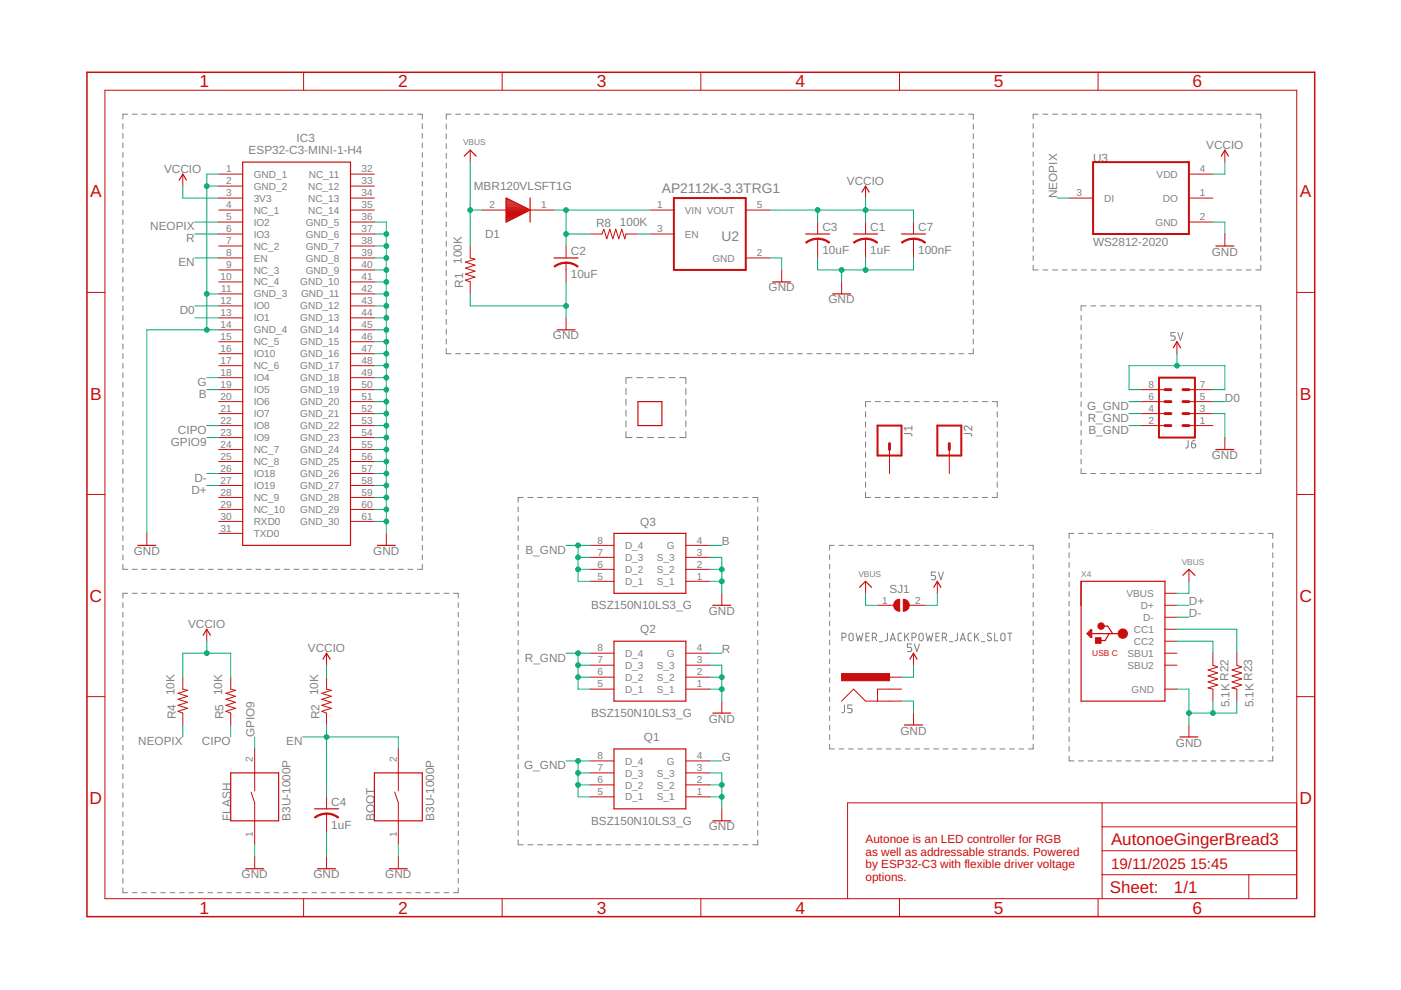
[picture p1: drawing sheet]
<svg xmlns="http://www.w3.org/2000/svg" width="297mm" height="210mm" viewBox="0 0 297 210" stroke-linecap="round" stroke-linejoin="round" font-family="sans-serif">
<defs><g id="words">
<g font-size="3.7" fill="#c90d0c">
<text x="42.3" y="18.5">1</text>
<text x="84.4" y="18.5">2</text>
<text x="126.5" y="18.5">3</text>
<text x="168.6" y="18.5">4</text>
<text x="210.7" y="18.5">5</text>
<text x="252.9" y="18.5">6</text>
<text x="19.1" y="41.9">A</text>
<text x="275.6" y="41.9">A</text>
<text x="19.1" y="84.7">B</text>
<text x="275.6" y="84.7">B</text>
<text x="19" y="127.6">C</text>
<text x="275.5" y="127.6">C</text>
<text x="19" y="170.4">D</text>
<text x="275.5" y="170.4">D</text>
<text x="42.3" y="193.7">1</text>
<text x="84.4" y="193.7">2</text>
<text x="126.5" y="193.7">3</text>
<text x="168.6" y="193.7">4</text>
<text x="210.7" y="193.7">5</text>
<text x="252.9" y="193.7">6</text>
</g>
<g font-size="3.6" fill="#c90d0c">
<text x="235.6" y="179.1">AutonoeGingerBread3</text>
<text x="235.3" y="189.4">Sheet:</text>
<text x="248.9" y="189.3">1/1</text>
</g>
<g font-size="3.2" fill="#c90d0c">
<text x="235.6" y="184.2">19/11/2025</text>
<text x="252.3" y="184.2">15:45</text>
</g>
<g font-size="2.9" fill="#808080">
<text x="140.3" y="40.9">AP2112K-3.3TRG1</text>
<text x="153" y="51.1">U2</text>
</g>
<g font-size="2.5" fill="#808080">
<text x="52.7" y="32.7">ESP32-C3-MINI-1-H4</text>
<text x="62.9" y="30.2">IC3</text>
<text x="231.7" y="34.4">U3</text>
<text x="255.7" y="31.6">VCCIO</text>
<text x="34.8" y="36.7">VCCIO</text>
<text x="100.5" y="40.3">MBR120VLSFT1G</text>
<text x="179.5" y="39.2">VCCIO</text>
<text x="224.1" y="42" transform="rotate(-90 224.1 42)">NEOPIX</text>
<text x="131.4" y="47.8">100K</text>
<text x="31.9" y="48.8">NEOPIX</text>
<text x="39.5" y="51.4">R</text>
<text x="102.9" y="50.5">D1</text>
<text x="126.4" y="48.1">R8</text>
<text x="174.4" y="53.8">10uF</text>
<text x="174.4" y="49">C3</text>
<text x="184.5" y="53.8">1uF</text>
<text x="184.5" y="49">C1</text>
<text x="194.7" y="53.8">100nF</text>
<text x="194.7" y="49">C7</text>
<text x="231.7" y="52.2">WS2812-2020</text>
<text x="37.8" y="56.5">EN</text>
<text x="97.9" y="56" transform="rotate(-90 97.9 56)">100K</text>
<text x="121" y="58.9">10uF</text>
<text x="121" y="54.1">C2</text>
<text x="256.9" y="54.2">GND</text>
<text x="98.2" y="61" transform="rotate(-90 98.2 61)">R1</text>
<text x="163" y="61.8">GND</text>
<text x="175.7" y="64.3">GND</text>
<text x="38.1" y="66.6">D0</text>
<text x="117.2" y="72">GND</text>
<text x="41.9" y="81.9">G</text>
<text x="42.2" y="84.4">B</text>
<text x="230.5" y="86.9">G_GND</text>
<text x="230.6" y="89.5">R_GND</text>
<text x="259.7" y="85.2">D0</text>
<text x="36.2" y="94.6">GPIO9</text>
<text x="37.7" y="92">CIPO</text>
<text x="230.8" y="92">B_GND</text>
<text x="256.9" y="97.3">GND</text>
<text x="40.6" y="104.7">D+</text>
<text x="41.2" y="102.2">D-</text>
<text x="135.7" y="111.4">Q3</text>
<text x="28.4" y="117.7">GND</text>
<text x="79.2" y="117.7">GND</text>
<text x="111.4" y="117.4">B_GND</text>
<text x="153" y="115.6">B</text>
<text x="188.6" y="125.8">SJ1</text>
<text x="125.3" y="129.2">BSZ150N10LS3_G</text>
<text x="150.3" y="130.4">GND</text>
<text x="252.1" y="130.9">D-</text>
<text x="252.1" y="128.3">D+</text>
<text x="39.9" y="133.2">VCCIO</text>
<text x="135.7" y="134.3">Q2</text>
<text x="65.3" y="138.2">VCCIO</text>
<text x="111.3" y="140.3">R_GND</text>
<text x="153" y="138.5">R</text>
<text x="37" y="147.4" transform="rotate(-90 37 147.4)">10K</text>
<text x="47.1" y="147.4" transform="rotate(-90 47.1 147.4)">10K</text>
<text x="67.4" y="147.4" transform="rotate(-90 67.4 147.4)">10K</text>
<text x="260.7" y="150" transform="rotate(-90 260.7 150)">5.1K R22</text>
<text x="265.8" y="150" transform="rotate(-90 265.8 150)">5.1K R23</text>
<text x="37.3" y="152.5" transform="rotate(-90 37.3 152.5)">R4</text>
<text x="47.4" y="152.5" transform="rotate(-90 47.4 152.5)">R5</text>
<text x="67.7" y="152.5" transform="rotate(-90 67.7 152.5)">R2</text>
<text x="125.3" y="152.1">BSZ150N10LS3_G</text>
<text x="150.3" y="153.2">GND</text>
<text x="190.9" y="155.8">GND</text>
<text x="29.3" y="158">NEOPIX</text>
<text x="42.8" y="158">CIPO</text>
<text x="54" y="156.3" transform="rotate(-90 54 156.3)">GPIO9</text>
<text x="60.7" y="158">EN</text>
<text x="136.5" y="157.2">Q1</text>
<text x="153" y="161.3">G</text>
<text x="249.3" y="158.3">GND</text>
<text x="111.1" y="163.1">G_GND</text>
<text x="70.2" y="170.9">C4</text>
<text x="48.9" y="174" transform="rotate(-90 48.9 174)">FLASH</text>
<text x="61.6" y="174" transform="rotate(-90 61.6 174)">B3U-1000P</text>
<text x="70.2" y="175.7">1uF</text>
<text x="79.4" y="174" transform="rotate(-90 79.4 174)">BOOT</text>
<text x="92.1" y="174" transform="rotate(-90 92.1 174)">B3U-1000P</text>
<text x="125.3" y="174.9">BSZ150N10LS3_G</text>
<text x="150.3" y="176.1">GND</text>
<text x="51.2" y="186.2">GND</text>
<text x="66.5" y="186.2">GND</text>
<text x="81.7" y="186.2">GND</text>
</g>
<g font-size="2.5" fill="#c90d0c">
<text x="183.5" y="178.7">Autonoe is an LED controller for RGB</text>
<text x="183.5" y="181.4">as well as addressable strands. Powered</text>
<text x="183.5" y="184.1">by ESP32-C3 with flexible driver voltage</text>
<text x="183.5" y="186.7">options.</text>
</g>
<g font-size="2.1" fill="#808080">
<text x="47.9" y="36.6">1</text>
<text x="47.9" y="39.1">2</text>
<text x="47.9" y="41.6">3</text>
<text x="53.8" y="37.7">GND_1</text>
<text x="53.8" y="40.2">GND_2</text>
<text x="65.3" y="40.2">NC_12</text>
<text x="65.5" y="37.7">NC_11</text>
<text x="76.6" y="36.6">32</text>
<text x="76.6" y="39.1">33</text>
<text x="76.6" y="41.6">34</text>
<text x="228.2" y="41.6">3</text>
<text x="245.2" y="37.7">VDD</text>
<text x="254.4" y="41.6">1</text>
<text x="254.4" y="36.6">4</text>
<text x="47.9" y="44.2">4</text>
<text x="47.9" y="46.7">5</text>
<text x="53.8" y="42.8">3V3</text>
<text x="53.8" y="45.3">NC_1</text>
<text x="53.8" y="47.8">IO2</text>
<text x="64.8" y="47.8">GND_5</text>
<text x="65.3" y="42.8">NC_13</text>
<text x="65.3" y="45.3">NC_14</text>
<text x="76.6" y="44.2">35</text>
<text x="76.6" y="46.7">36</text>
<text x="103.8" y="44.2">2</text>
<text x="114.7" y="44.2">1</text>
<text x="139.4" y="44.2">1</text>
<text x="145.2" y="45.3">VIN VOUT</text>
<text x="160.4" y="44.2">5</text>
<text x="234.1" y="42.8">DI</text>
<text x="245" y="47.8">GND</text>
<text x="246.5" y="42.8">DO</text>
<text x="254.4" y="46.7">2</text>
<text x="47.9" y="49.3">6</text>
<text x="47.9" y="51.8">7</text>
<text x="53.8" y="50.4">IO3</text>
<text x="53.8" y="52.9">NC_2</text>
<text x="64.8" y="50.4">GND_6</text>
<text x="64.8" y="52.9">GND_7</text>
<text x="76.6" y="49.3">37</text>
<text x="76.6" y="51.8">38</text>
<text x="139.4" y="49.3">3</text>
<text x="145.2" y="50.4">EN</text>
<text x="46.7" y="59.4">10</text>
<text x="47.9" y="54.3">8</text>
<text x="47.9" y="56.9">9</text>
<text x="53.8" y="55.4">EN</text>
<text x="53.8" y="58">NC_3</text>
<text x="64.8" y="55.5">GND_8</text>
<text x="64.8" y="58">GND_9</text>
<text x="76.6" y="54.3">39</text>
<text x="76.6" y="56.9">40</text>
<text x="76.6" y="59.4">41</text>
<text x="151" y="55.5">GND</text>
<text x="160.4" y="54.3">2</text>
<text x="46.7" y="64.5">12</text>
<text x="46.9" y="62">11</text>
<text x="53.8" y="60.5">NC_4</text>
<text x="53.8" y="63.1">GND_3</text>
<text x="53.8" y="65.6">IO0</text>
<text x="63.7" y="60.5">GND_10</text>
<text x="63.7" y="65.6">GND_12</text>
<text x="63.8" y="63.1">GND_11</text>
<text x="76.6" y="62">42</text>
<text x="76.6" y="64.5">43</text>
<text x="46.7" y="67">13</text>
<text x="46.7" y="69.6">14</text>
<text x="53.8" y="68.1">IO1</text>
<text x="53.8" y="70.7">GND_4</text>
<text x="63.7" y="68.1">GND_13</text>
<text x="63.7" y="70.7">GND_14</text>
<text x="76.6" y="67">44</text>
<text x="76.6" y="69.6">45</text>
<text x="46.7" y="72.1">15</text>
<text x="46.7" y="74.6">16</text>
<text x="46.7" y="77.2">17</text>
<text x="53.8" y="73.2">NC_5</text>
<text x="53.8" y="75.8">IO10</text>
<text x="63.7" y="73.2">GND_15</text>
<text x="63.7" y="75.8">GND_16</text>
<text x="76.6" y="72.1">46</text>
<text x="76.6" y="74.6">47</text>
<text x="76.6" y="77.2">48</text>
<text x="46.7" y="79.7">18</text>
<text x="46.7" y="82.3">19</text>
<text x="53.8" y="78.3">NC_6</text>
<text x="53.8" y="80.8">IO4</text>
<text x="53.8" y="83.4">IO5</text>
<text x="63.7" y="78.3">GND_17</text>
<text x="63.7" y="80.8">GND_18</text>
<text x="63.7" y="83.4">GND_19</text>
<text x="76.6" y="79.7">49</text>
<text x="76.6" y="82.3">50</text>
<text x="243.5" y="82.3">8</text>
<text x="254.4" y="82.3">7</text>
<text x="46.7" y="84.8">20</text>
<text x="46.7" y="87.3">21</text>
<text x="46.7" y="89.9">22</text>
<text x="53.8" y="85.9">IO6</text>
<text x="53.8" y="88.5">IO7</text>
<text x="63.7" y="85.9">GND_20</text>
<text x="63.7" y="88.5">GND_21</text>
<text x="76.6" y="84.8">51</text>
<text x="76.6" y="87.3">52</text>
<text x="76.6" y="89.9">53</text>
<text x="243.5" y="89.9">2</text>
<text x="243.5" y="87.3">4</text>
<text x="243.5" y="84.8">6</text>
<text x="254.4" y="89.9">1</text>
<text x="254.4" y="87.3">3</text>
<text x="254.4" y="84.8">5</text>
<text x="46.7" y="92.4">23</text>
<text x="46.7" y="95">24</text>
<text x="53.8" y="91">IO8</text>
<text x="53.8" y="93.5">IO9</text>
<text x="63.7" y="91">GND_22</text>
<text x="63.7" y="93.5">GND_23</text>
<text x="76.6" y="92.4">54</text>
<text x="76.6" y="95">55</text>
<text x="46.7" y="97.5">25</text>
<text x="46.7" y="100">26</text>
<text x="53.8" y="96.1">NC_7</text>
<text x="53.8" y="98.6">NC_8</text>
<text x="53.8" y="101.2">IO18</text>
<text x="63.7" y="96.1">GND_24</text>
<text x="63.7" y="98.6">GND_25</text>
<text x="63.7" y="101.2">GND_26</text>
<text x="76.6" y="97.5">56</text>
<text x="76.6" y="100">57</text>
<text x="46.7" y="102.6">27</text>
<text x="46.7" y="105.1">28</text>
<text x="46.7" y="107.7">29</text>
<text x="53.8" y="103.7">IO19</text>
<text x="53.8" y="106.2">NC_9</text>
<text x="63.7" y="103.7">GND_27</text>
<text x="63.7" y="106.2">GND_28</text>
<text x="76.6" y="102.6">58</text>
<text x="76.6" y="105.1">59</text>
<text x="76.6" y="107.7">60</text>
<text x="46.7" y="110.2">30</text>
<text x="46.7" y="112.7">31</text>
<text x="53.8" y="108.8">NC_10</text>
<text x="53.8" y="111.3">RXD0</text>
<text x="53.8" y="113.9">TXD0</text>
<text x="63.7" y="108.8">GND_29</text>
<text x="63.7" y="111.3">GND_30</text>
<text x="76.6" y="110.2">61</text>
<text x="126.7" y="117.8">7</text>
<text x="126.7" y="115.3">8</text>
<text x="132.5" y="118.9">D_3</text>
<text x="132.5" y="116.4">D_4</text>
<text x="139.3" y="118.9">S_3</text>
<text x="141.4" y="116.4">G</text>
<text x="147.8" y="117.8">3</text>
<text x="147.8" y="115.3">4</text>
<text x="126.7" y="122.9">5</text>
<text x="126.7" y="120.4">6</text>
<text x="132.5" y="124">D_1</text>
<text x="132.5" y="121.5">D_2</text>
<text x="139.3" y="124">S_1</text>
<text x="139.3" y="121.5">S_2</text>
<text x="147.8" y="122.9">1</text>
<text x="147.8" y="120.4">2</text>
<text x="187" y="128">1</text>
<text x="194" y="128">2</text>
<text x="238.8" y="126.6">VBUS</text>
<text x="241.9" y="129.1">D+</text>
<text x="242.4" y="131.6">D-</text>
<text x="240.4" y="134.2">CC1</text>
<text x="240.4" y="136.7">CC2</text>
<text x="126.7" y="143.2">6</text>
<text x="126.7" y="140.7">7</text>
<text x="126.7" y="138.1">8</text>
<text x="132.5" y="141.8">D_3</text>
<text x="132.5" y="139.2">D_4</text>
<text x="139.3" y="141.8">S_3</text>
<text x="141.4" y="139.2">G</text>
<text x="147.8" y="143.2">2</text>
<text x="147.8" y="140.7">3</text>
<text x="147.8" y="138.1">4</text>
<text x="239.1" y="139.2">SBU1</text>
<text x="239.1" y="141.8">SBU2</text>
<text x="126.7" y="145.7">5</text>
<text x="132.5" y="146.9">D_1</text>
<text x="132.5" y="144.3">D_2</text>
<text x="139.3" y="146.9">S_1</text>
<text x="139.3" y="144.3">S_2</text>
<text x="147.8" y="145.7">1</text>
<text x="239.9" y="146.9">GND</text>
<text x="53.6" y="161.5" transform="rotate(-90 53.6 161.5)">2</text>
<text x="84.1" y="161.5" transform="rotate(-90 84.1 161.5)">2</text>
<text x="126.7" y="161">8</text>
<text x="147.8" y="161">4</text>
<text x="126.7" y="166.1">6</text>
<text x="126.7" y="163.5">7</text>
<text x="132.5" y="167.2">D_2</text>
<text x="132.5" y="164.6">D_3</text>
<text x="132.5" y="162.1">D_4</text>
<text x="139.3" y="167.2">S_2</text>
<text x="139.3" y="164.6">S_3</text>
<text x="141.4" y="162.1">G</text>
<text x="147.8" y="166.1">2</text>
<text x="147.8" y="163.5">3</text>
<text x="126.7" y="168.6">5</text>
<text x="132.5" y="169.7">D_1</text>
<text x="139.3" y="169.7">S_1</text>
<text x="147.8" y="168.6">1</text>
<text x="53.6" y="177.6" transform="rotate(-90 53.6 177.6)">1</text>
<text x="84.1" y="177.6" transform="rotate(-90 84.1 177.6)">1</text>
</g>
<g font-size="1.8" fill="#808080">
<text x="98.2" y="30.8">VBUS</text>
<text x="250.6" y="119.7">VBUS</text>
<text x="182" y="122.2">VBUS</text>
<text x="229.2" y="122.2">X4</text>
</g>
<text font-size="1.8" fill="#c90d0c" x="231.6" y="139.1">USB C</text>
</g></defs>
<g fill="none" stroke="#808080" stroke-width=".21">
<path d="M26.1 26.2v1.1M26.1 28.3v1M26.1 30.3v1M26.1 32.3v1.1M26.1 34.4v1M26.1 36.4v1M26.1 38.4v1.1M27.1 24.2h-1v1.1M28.1 24.2h1M30.1 24.2h1M32.1 24.2h1M34.1 24.2h1"/>
<path d="M36.1 24.2h1M38.1 24.2h1.1M40.2 24.2h1M42.2 24.2h1M44.2 24.2h1M46.2 24.2h1M48.2 24.2h1M50.2 24.2h1M52.3 24.2h1M54.3 24.2h1M56.3 24.2h1M58.3 24.2h1"/>
<path d="M60.3 24.2h1M62.3 24.2h1.1M64.3 24.2h1.1M66.4 24.2h1M68.4 24.2h1M70.4 24.2h1M72.4 24.2h1M74.4 24.2h1M76.4 24.2h1M78.4 24.2h1.1M80.5 24.2h1M82.5 24.2h1"/>
<path d="M84.5 24.2h1M86.5 24.2h1M88.5 24.2h1v1.1M89.5 26.2v1.1M89.5 28.3v1M89.5 30.3v1M89.5 32.3v1.1M89.5 34.4v1M89.5 36.4v1M89.5 38.4v1.1M94.6 26.3v1.1M94.6 28.4v1"/>
<path d="M94.6 30.4v1.1M94.6 32.5v1.1M94.6 34.6v1M94.6 36.6v1.1M94.6 38.7v1.1M95.6 24.2h-1v1.1M96.6 24.2h1M98.7 24.2h1M100.7 24.2h1M102.7 24.2h1M104.7 24.2h1M106.7 24.2h1"/>
<path d="M108.7 24.2h1M110.7 24.2h1M112.7 24.2h1M114.7 24.2h1.1M116.8 24.2h1M118.8 24.2h1M120.8 24.2h1M122.8 24.2h1M124.8 24.2h1M126.8 24.2h1M128.8 24.2h1.1M130.9 24.2h1"/>
<path d="M132.9 24.2h1M134.9 24.2h1M136.9 24.2h1M138.9 24.2h1M140.9 24.2h1M142.9 24.2h1.1M144.9 24.2h1.1M147 24.2h1M149 24.2h1M151 24.2h1M153 24.2h1M155 24.2h1"/>
<path d="M157 24.2h1.1M159 24.2h1.1M161.1 24.2h1M163.1 24.2h1M165.1 24.2h1M167.1 24.2h1M169.1 24.2h1M171.1 24.2h1M173.1 24.2h1.1M175.2 24.2h1M177.2 24.2h1M179.2 24.2h1"/>
<path d="M181.2 24.2h1M183.2 24.2h1M185.2 24.2h1M187.2 24.2h1M189.3 24.2h1M191.3 24.2h1M193.3 24.2h1M195.3 24.2h1M197.3 24.2h1M199.3 24.2h1M201.3 24.2h1M203.3 24.2h1"/>
<path d="M205.4 24.2h1v1.1M206.4 26.3v1.1M206.4 28.4v1M206.4 30.4v1.1M206.4 32.5v1.1M206.4 34.6v1M206.4 36.6v1.1M206.4 38.7v1.1M219.1 26.2v1M219.1 28.2v1M219.1 30.2v1M219.1 32.2v1"/>
<path d="M219.1 34.2v1M219.1 36.2v1M219.1 38.2v1M220.1 24.2h-1v1M221.1 24.2h1.1M223.2 24.2h1M225.2 24.2h1.1M227.3 24.2h1M229.3 24.2h1.1M231.4 24.2h1M233.4 24.2h1.1M235.5 24.2h1"/>
<path d="M237.5 24.2h1.1M239.6 24.2h1M241.6 24.2h1.1M243.7 24.2h1M245.7 24.2h1.1M247.8 24.2h1M249.9 24.2h1M251.9 24.2h1M254 24.2h1M256 24.2h1M258 24.2h1.1M260.1 24.2h1.1"/>
<path d="M262.1 24.2h1.1M264.2 24.2h1.1M266.3 24.2h1v1M267.3 26.2v1M267.3 28.2v1M267.3 30.2v1M267.3 32.2v1M267.3 34.2v1M267.3 36.2v1M267.3 38.2v1M26.1 40.5v1M26.1 42.5v1"/>
<path d="M26.1 44.5v1.1M26.1 46.6v1M26.1 48.6v1M26.1 50.6v1M26.1 52.6v1.1M26.1 54.7v1M26.1 56.7v1M26.1 58.7v1.1M89.5 40.5v1M89.5 42.5v1M89.5 44.5v1.1M89.5 46.6v1"/>
<path d="M89.5 48.6v1M89.5 50.6v1M89.5 52.6v1.1M89.5 54.7v1M89.5 56.7v1M89.5 58.7v1.1M94.6 40.8v1.1M94.6 42.9v1M94.6 44.9v1.1M94.6 47v1.1M94.6 49.1v1M94.6 51.1v1.1"/>
<path d="M94.6 53.2v1.1M94.6 55.3v1.1M94.6 57.4v1M94.6 59.4v1.1M206.4 40.8v1.1M206.4 42.9v1M206.4 44.9v1.1M206.4 47v1.1M206.4 49.1v1M206.4 51.1v1.1M206.4 53.2v1.1M206.4 55.3v1.1"/>
<path d="M206.4 57.4v1M206.4 59.4v1.1M219.1 40.2v1M219.1 42.2v1M219.1 44.2v1M219.1 46.2v1M219.1 48.2v1M219.1 50.2v1M219.1 52.2v1M219.1 54.2v1M219.1 56.2v1h1M221.1 57.2h1.1"/>
<path d="M223.2 57.2h1M225.2 57.2h1.1M227.3 57.2h1M229.3 57.2h1.1M231.4 57.2h1M233.4 57.2h1.1M235.5 57.2h1M237.5 57.2h1.1M239.6 57.2h1M241.6 57.2h1.1M243.7 57.2h1M245.7 57.2h1.1"/>
<path d="M247.8 57.2h1M249.9 57.2h1M251.9 57.2h1M254 57.2h1M256 57.2h1M258 57.2h1.1M260.1 57.2h1.1M262.1 57.2h1.1M264.2 57.2h1.1M267.3 40.2v1M267.3 42.2v1M267.3 44.2v1"/>
<path d="M267.3 46.2v1M267.3 48.2v1M267.3 50.2v1M267.3 52.2v1M267.3 54.2v1M267.3 56.2v1h-1M26.1 60.8v1M26.1 62.8v1M26.1 64.8v1.1M26.1 66.9v1M26.1 68.9v1M26.1 70.9v1.1"/>
<path d="M26.1 73v1M26.1 75v1M26.1 77v1.1M26.1 79.1v1M89.5 60.8v1M89.5 62.8v1M89.5 64.8v1.1M89.5 66.9v1M89.5 68.9v1M89.5 70.9v1.1M89.5 73v1M89.5 75v1"/>
<path d="M89.5 77v1.1M89.5 79.1v1M94.6 61.5v1.1M94.6 63.6v1M94.6 65.6v1.1M94.6 67.7v1.1M94.6 69.8v1.1M94.6 71.9v1M94.6 73.9v1.1h1M96.6 75h1M98.7 75h1M100.7 75h1"/>
<path d="M102.7 75h1M104.7 75h1M106.7 75h1M108.7 75h1M110.7 75h1M112.7 75h1M114.7 75h1.1M116.8 75h1M118.8 75h1M120.8 75h1M122.8 75h1M124.8 75h1"/>
<path d="M126.8 75h1M128.8 75h1.1M130.9 75h1M132.9 75h1M134.9 75h1M136.9 75h1M138.9 75h1M140.9 75h1M142.9 75h1.1M144.9 75h1.1M147 75h1M149 75h1"/>
<path d="M151 75h1M153 75h1M155 75h1M157 75h1.1M159 75h1.1M161.1 75h1M163.1 75h1M165.1 75h1M167.1 75h1M169.1 75h1M171.1 75h1M173.1 75h1.1"/>
<path d="M175.2 75h1M177.2 75h1M179.2 75h1M181.2 75h1M183.2 75h1M185.2 75h1M187.2 75h1M189.3 75h1M191.3 75h1M193.3 75h1M195.3 75h1M197.3 75h1"/>
<path d="M199.3 75h1M201.3 75h1M203.3 75h1M206.4 61.5v1.1M206.4 63.6v1M206.4 65.6v1.1M206.4 67.7v1.1M206.4 69.8v1.1M206.4 71.9v1M206.4 73.9v1.1h-1M229.2 66.9v1M229.2 68.9v1"/>
<path d="M229.2 70.9v1.1M229.2 73v1M229.2 75v1M229.2 77v1.1M229.2 79.1v1M230.3 64.9h-1.1v1M231.3 64.9h1M233.3 64.9h1.1M235.4 64.9h1.1M237.4 64.9h1.1M239.5 64.9h1.1M241.6 64.9h1"/>
<path d="M243.6 64.9h1.1M245.7 64.9h1M247.7 64.9h1.1M249.2 70.5h-.9v.7h.5a.46 .46 0 0 1 .4 .5 .46 .46 0 0 1-.4 .4h-.5M249.7 70.5l.6 1.6 .5-1.6M249.8 64.9h1M251.9 64.9h1M253.9 64.9h1.1M256 64.9h1M258 64.9h1.1M260.1 64.9h1M262.1 64.9h1.1"/>
<path d="M264.2 64.9h1.1M266.3 64.9h1v1M267.3 66.9v1M267.3 68.9v1M267.3 70.9v1.1M267.3 73v1M267.3 75v1M267.3 77v1.1M267.3 79.1v1M26.1 81.1v1M26.1 83.1v1.1M26.1 85.2v1"/>
<path d="M26.1 87.2v1M26.1 89.2v1M26.1 91.2v1.1M26.1 93.3v1M26.1 95.3v1M26.1 97.3v1.1M26.1 99.4v1M89.5 81.1v1M89.5 83.1v1.1M89.5 85.2v1M89.5 87.2v1M89.5 89.2v1"/>
<path d="M89.5 91.2v1.1M89.5 93.3v1M89.5 95.3v1M89.5 97.3v1.1M89.5 99.4v1M132.7 82.4v1.3M132.7 84.6v1.3M132.7 86.9v1.3M132.7 89.2v1.3M132.7 91.5v1.3h1.3M134 80.1h-1.3v1.3M135 80.1h1.3"/>
<path d="M135 92.8h1.3M137.3 80.1h1.3M137.3 92.8h1.3M139.6 80.1h1.2M139.6 92.8h1.2M141.8 80.1h1.3M141.8 92.8h1.3M144.1 80.1h1.3v1.3M145.4 82.4v1.3M145.4 84.6v1.3M145.4 86.9v1.3M145.4 89.2v1.3"/>
<path d="M145.4 91.5v1.3h-1.3M183.5 87.3v1.1M183.5 89.4v1.2M183.5 91.5v1.2M183.5 93.7v1.1M183.5 95.8v1.1M183.5 98v1.1M184.6 85.2h-1.1v1.1M185.6 85.2h1M187.6 85.2h1.1M189.7 85.2h1.1M191.7 91.9h1.4l.2 .2v.4"/>
<path d="M191.8 85.2h1M193.3 90.3v.9M193.3 90.8h-1.6l.4 .4M193.8 85.2h1.1M195.9 85.2h1.1M198 85.2h1.1M200 85.2h1.1M202.1 85.2h1.1M204.2 85.2h1M204.4 91.9h1.4l.2 .2v.4M206 90.3v.9l-.9-.8a.45 .45 0 0 0-.7 .2 .45 .45 0 0 0 .4 .6M206.2 85.2h1.1"/>
<path d="M208.3 85.2h1.1M210.4 85.2h1v1.1M211.4 87.3v1.1M211.4 89.4v1.2M211.4 91.5v1.2M211.4 93.7v1.1M211.4 95.8v1.1M211.4 98v1.1M229.2 81.1v1M229.2 83.1v1.1M229.2 85.2v1M229.2 87.2v1"/>
<path d="M229.2 89.2v1M229.2 91.2v1.1M229.2 93.3v1M229.2 95.3v1M229.2 97.3v1.1M229.2 99.4v1h1.1M251.9 93.4v1.4l-.5 .2M252.6 94.1h.6a.45 .45 0 0 1 .3 .5 .45 .45 0 0 1-.5 .4 .45 .45 0 0 1-.4-.5zM253.3 93.4l-.5 .3-.2 .4M267.3 81.1v1M267.3 83.1v1.1M267.3 85.2v1"/>
<path d="M267.3 87.2v1M267.3 89.2v1M267.3 91.2v1.1M267.3 93.3v1M267.3 95.3v1M267.3 97.3v1.1M267.3 99.4v1h-1M26.1 101.4v1M26.1 103.4v1.1M26.1 105.5v1M26.1 107.5v1M26.1 109.5v1.1"/>
<path d="M26.1 111.5v1.1M26.1 113.6v1M26.1 115.6v1M26.1 117.6v1.1M26.1 119.7v1h1M89.5 101.4v1M89.5 103.4v1.1M89.5 105.5v1M89.5 107.5v1M89.5 109.5v1.1M89.5 111.5v1.1M89.5 113.6v1"/>
<path d="M89.5 115.6v1M89.5 117.6v1.1M89.5 119.7v1h-1M109.9 107.5v1M109.9 109.5v1M109.9 111.5v1M109.9 113.5v1.1M109.9 115.6v1M109.9 117.6v1M109.9 119.6v1M110.9 105.5h-1v1M111.9 105.5h1.1"/>
<path d="M114 105.5h1.1M116.1 105.5h1M118.2 105.5h1M120.2 105.5h1.1M122.3 105.5h1.1M124.4 105.5h1M126.4 105.5h1.1M128.5 105.5h1.1M130.6 105.5h1.1M132.7 105.5h1M134.7 105.5h1.1M136.8 105.5h1.1"/>
<path d="M138.9 105.5h1M140.9 105.5h1.1M143 105.5h1.1M145.1 105.5h1.1M147.2 105.5h1M149.2 105.5h1.1M151.3 105.5h1.1M153.4 105.5h1M155.4 105.5h1.1M157.5 105.5h1.1M159.6 105.5h1.1v1M160.7 107.5v1"/>
<path d="M160.7 109.5v1M160.7 111.5v1M160.7 113.5v1.1M160.7 115.6v1M160.7 117.6v1M160.7 119.6v1M175.9 117.6v1M175.9 119.7v.9M176.9 115.6h-1v1M177.9 115.6h1M179.9 115.6h1M181.9 115.6h1"/>
<path d="M183.5 100.1v1.1M183.5 102.2v1.1M183.5 104.4v1.1h1.1M183.9 115.6h1M185.6 105.5h1M185.9 115.6h1M187.6 105.5h1.1M187.9 115.6h1M189.7 105.5h1.1M189.9 115.6h1M191.8 105.5h1M192 115.6h1"/>
<path d="M193.8 105.5h1.1M194 115.6h1M195.9 105.5h1.1M196 115.6h1M198 105.5h1.1M198 115.6h1M200 115.6h1M200 105.5h1.1M202 115.6h1M202.1 105.5h1.1M204 115.6h1M204.2 105.5h1"/>
<path d="M206 115.6h1M206.2 105.5h1.1M208 115.6h1M208.3 105.5h1.1M210 115.6h1M211.4 100.1v1.1M211.4 102.2v1.1M211.4 104.4v1.1h-1M212 115.6h1M214 115.6h1.1M216 115.6h1M218.1 115.6h1v1"/>
<path d="M219.1 117.6v1M219.1 119.7v.9M226.7 115.1v1.1M226.7 117.2v1.1M226.7 119.3v1M227.7 113.1h-1v1.1M228.7 113.1h1M230.7 113.1h1M231.3 100.4h1M232.7 113.1h1M233.3 100.4h1.1M234.7 113.1h1"/>
<path d="M235.4 100.4h1.1M236.7 113.1h1M237.4 100.4h1.1M238.7 113.1h1M239.5 100.4h1.1M240.7 113.1h1M241.6 100.4h1M242.7 113.1h1.1M243.6 100.4h1.1M244.8 113.1h1M245.7 100.4h1M246.8 113.1h1"/>
<path d="M247.7 100.4h1.1M248.8 113.1h1M249.8 100.4h1M250.8 113.1h1M251.9 100.4h1M252.8 113.1h1M253.9 100.4h1.1M254.8 113.1h1M256 100.4h1M256.8 113.1h1M258 100.4h1.1M258.8 113.1h1"/>
<path d="M260.1 100.4h1M260.8 113.1h1M262.1 100.4h1.1M262.8 113.1h1M264.2 100.4h1.1M264.8 113.1h1M266.8 113.1h1M268.8 113.1h1.1v1.1M269.9 115.1v1.1M269.9 117.2v1.1M269.9 119.3v1M26.1 127.8v1"/>
<path d="M26.1 129.8v1M26.1 131.8v1M26.1 133.9v1M26.1 135.9v1M26.1 137.9v1M26.1 139.9v1M27.1 125.8h-1v1M28.1 125.8h1M28.1 120.7h1M30.1 125.8h1M30.1 120.7h1M32.1 125.8h1"/>
<path d="M32.1 120.7h1M34.1 125.8h1M34.1 120.7h1M36.1 125.8h1M36.1 120.7h1M38.1 125.8h1M38.1 120.7h1.1M40.1 125.8h1M40.2 120.7h1M42.1 125.8h1M42.2 120.7h1M44.1 125.8h1"/>
<path d="M44.2 120.7h1M46.1 125.8h1M46.2 120.7h1M48.1 125.8h1M48.2 120.7h1M50.1 125.8h1M50.2 120.7h1M52.1 125.8h1M52.3 120.7h1M54.1 125.8h1M54.3 120.7h1M56.1 125.8h1"/>
<path d="M56.3 120.7h1M58.1 125.8h1M58.3 120.7h1M60.1 125.8h1M60.3 120.7h1M62.1 125.8h1M62.3 120.7h1.1M64.1 125.8h1M64.3 120.7h1.1M66.1 125.8h1M66.4 120.7h1M68.1 125.8h1"/>
<path d="M68.4 120.7h1M70.1 125.8h1M70.4 120.7h1M72.1 125.8h1M72.4 120.7h1M74.1 125.8h1M74.4 120.7h1M76.1 125.8h1M76.4 120.7h1M78.1 125.8h1M78.4 120.7h1.1M80.1 125.8h1"/>
<path d="M80.5 120.7h1M82.1 125.8h1M82.5 120.7h1M84.1 125.8h1.1M84.5 120.7h1M86.1 125.8h1M86.5 120.7h1M88.1 125.8h1.1M90.1 125.8h1M92.2 125.8h1M94.1 125.8h1.1M96.2 125.8h1v1"/>
<path d="M97.2 127.8v1M97.2 129.8v1M97.2 131.8v1M97.2 133.9v1M97.2 135.9v1M97.2 137.9v1M97.2 139.9v1M109.9 121.6v1M109.9 123.6v1.1M109.9 125.6v1.1M109.9 127.7v1M109.9 129.7v1"/>
<path d="M109.9 131.7v1M109.9 133.7v1M109.9 135.7v1.1M109.9 137.8v1M109.9 139.8v1M160.7 121.6v1M160.7 123.6v1.1M160.7 125.6v1.1M160.7 127.7v1M160.7 129.7v1M160.7 131.7v1M160.7 133.7v1"/>
<path d="M160.7 135.7v1.1M160.7 137.8v1M160.7 139.8v1M175.9 121.7v1M175.9 123.7v1M175.9 125.7v1M175.9 127.7v1M175.9 129.7v1M175.9 131.7v1M175.9 133.7v1M175.9 135.7v1M175.9 137.7v1"/>
<path d="M175.9 139.7v1M178.5 135.1h.5a.46 .46 0 0 0 .4-.4 .46 .46 0 0 0-.4-.5h-.5v1.7M180.1 134.4l.3-.2 .5 .3v.9a.44 .44 0 0 1-.5 .5 .44 .44 0 0 1-.4-.5zM181.5 134.2l.4 1.7 .3-1.1 .4 1.1 .3-1.7M183.6 135h.5M184.3 134.2h-.7v1.7h.7M185 135.1h.4a.46 .46 0 0 0 .5-.4 .46 .46 0 0 0-.5-.5h-.4v1.7M185.5 135.1l.4 .8M186.4 136.1h.8M188.2 134.2l-.1 1.5-.5 .2M188.8 135.9l.5-1.7 .5 1.7M188.9 135.5h.8"/>
<path d="M191.1 134.2l-.5 .1-.2 .3v1.1l.2 .1 .5 .1M191.8 134.2v1.7M192.2 134.9l.5 1M192.7 134.2l-.9 1M193.3 136.5h-.9v.7h.5a.46 .46 0 0 1 .4 .5 .46 .46 0 0 1-.4 .5h-.5M193.4 135.1h.4a.46 .46 0 0 0 .4-.4 .46 .46 0 0 0-.4-.5h-.4v1.7M193.9 136.5l.5 1.7 .5-1.7M195 134.4l.3-.2 .4 .3v.9a.46 .46 0 0 1-.4 .5 .46 .46 0 0 1-.5-.5zM196.3 134.2l.4 1.7 .4-1.1 .3 1.1 .4-1.7M198.4 121.3h-.9v.7h.5a.45 .45 0 0 1 .4 .5 .45 .45 0 0 1-.4 .4h-.5M198.4 135h.6M198.9 121.3l.6 1.6 .5-1.6"/>
<path d="M199.2 134.2h-.8v1.7h.8M199.8 135.1h.5a.46 .46 0 0 0 .4-.4 .46 .46 0 0 0-.4-.5h-.5v1.7M200.3 135.1l.4 .8M201.3 136.1h.7M203 134.2v1.5l-.5 .2M203.6 135.9l.6-1.7 .5 1.7M203.8 135.5h.8M206 134.2l-.6 .1-.1 .3v1.1l.2 .1 .5 .1M206.6 134.2v1.7M207 134.9l.5 1M207.5 134.2l-.9 1M208.1 136.1h.7"/>
<path d="M210.1 134.4l-.4-.2-.3 .4v.2l.6 .4a.4 .4 0 0 1 .1 .6 .4 .4 0 0 1-.6 0l-.2-.2M210.9 134.2v1.7h.7M212.3 134.4l.3-.2 .5 .3v.9a.44 .44 0 0 1-.5 .5 .44 .44 0 0 1-.4-.5zM213.7 134.2h.8M214.1 134.2v1.7M219.1 121.7v1M219.1 123.7v1M219.1 125.7v1M219.1 127.7v1M219.1 129.7v1M219.1 131.7v1M219.1 133.7v1"/>
<path d="M219.1 135.7v1M219.1 137.7v1M219.1 139.7v1M226.7 121.3v1M226.7 123.4v1M226.7 125.4v1M226.7 127.5v1M226.7 129.5v1.1M226.7 131.6v1M226.7 133.6v1.1M226.7 135.7v1M226.7 137.7v1.1"/>
<path d="M226.7 139.8v1M269.9 121.3v1M269.9 123.4v1M269.9 125.4v1M269.9 127.5v1M269.9 129.5v1.1M269.9 131.6v1M269.9 133.6v1.1M269.9 135.7v1M269.9 137.7v1.1M269.9 139.8v1M26.1 141.9v1"/>
<path d="M26.1 143.9v1M26.1 145.9v1.1M26.1 148v1M26.1 150v1M26.1 152v1M26.1 154v1M26.1 156v1M26.1 158v1M97.2 141.9v1M97.2 143.9v1M97.2 145.9v1.1M97.2 148v1"/>
<path d="M97.2 150v1M97.2 152v1M97.2 154v1M97.2 156v1M97.2 158v1M109.9 141.8v1M109.9 143.8v1M109.9 145.8v1M109.9 147.8v1.1M109.9 149.9v1M109.9 151.9v1M109.9 153.9v1"/>
<path d="M109.9 155.9v1M109.9 157.9v1M109.9 159.9v1.1M160.7 141.8v1M160.7 143.8v1M160.7 145.8v1M160.7 147.8v1.1M160.7 149.9v1M160.7 151.9v1M160.7 153.9v1M160.7 155.9v1M160.7 157.9v1"/>
<path d="M160.7 159.9v1.1M175.9 141.7v1M175.9 143.7v1M175.9 145.8v.9M175.9 147.8v1M175.9 149.8v1M175.9 151.8v1M175.9 153.8v1M175.9 155.8v1M175.9 157.8v1h1M177.9 158.8h1M179 149.5v1.4l-.2 .2h-.3"/>
<path d="M179.9 158.8h1M180.7 149.5h-1v.7h.6a.46 .46 0 0 1 .4 .5 .46 .46 0 0 1-.4 .4h-.6M181.9 158.8h1M183.9 158.8h1M185.9 158.8h1M187.9 158.8h1M189.9 158.8h1M192 158.8h1M194 158.8h1M196 158.8h1M198 158.8h1M200 158.8h1"/>
<path d="M202 158.8h1M204 158.8h1M206 158.8h1M208 158.8h1M210 158.8h1M212 158.8h1M214 158.8h1.1M216 158.8h1M219.1 141.7v1M219.1 143.7v1M219.1 145.8v.9M219.1 147.8v1"/>
<path d="M219.1 149.8v1M219.1 151.8v1M219.1 153.8v1M219.1 155.8v1M219.1 157.8v1h-1M226.7 141.8v1.1M226.7 143.9v1M226.7 145.9v1.1M226.7 148v1M226.7 150v1.1M226.7 152.1v1M226.7 154.1v1.1"/>
<path d="M226.7 156.2v1M226.7 158.2v1.1M269.9 141.8v1.1M269.9 143.9v1M269.9 145.9v1.1M269.9 148v1M269.9 150v1.1M269.9 152.1v1M269.9 154.1v1.1M269.9 156.2v1M269.9 158.2v1.1M26.1 160v1.1"/>
<path d="M26.1 162.1v1M26.1 164.1v1M26.1 166.1v1M26.1 168.1v1M26.1 170.1v1M26.1 172.1v1M26.1 174.2v1M26.1 176.2v1M26.1 178.2v1M97.2 160v1.1M97.2 162.1v1M97.2 164.1v1"/>
<path d="M97.2 166.1v1M97.2 168.1v1M97.2 170.1v1M97.2 172.1v1M97.2 174.2v1M97.2 176.2v1M97.2 178.2v1M109.9 162v1M109.9 164v1M109.9 166v1M109.9 168v1M109.9 170v1"/>
<path d="M109.9 172v1.1M109.9 174.1v1M109.9 176.1v1M109.9 178.1v1h1M111.9 179.1h1.1M114 179.1h1.1M116.1 179.1h1M118.2 179.1h1M120.2 179.1h1.1M122.3 179.1h1.1M124.4 179.1h1M126.4 179.1h1.1"/>
<path d="M128.5 179.1h1.1M130.6 179.1h1.1M132.7 179.1h1M134.7 179.1h1.1M136.8 179.1h1.1M138.9 179.1h1M140.9 179.1h1.1M143 179.1h1.1M145.1 179.1h1.1M147.2 179.1h1M149.2 179.1h1.1M151.3 179.1h1.1"/>
<path d="M153.4 179.1h1M155.4 179.1h1.1M157.5 179.1h1.1M160.7 162v1M160.7 164v1M160.7 166v1M160.7 168v1M160.7 170v1M160.7 172v1.1M160.7 174.1v1M160.7 176.1v1M160.7 178.1v1h-1.1"/>
<path d="M226.7 160.3v1h1M228.7 161.3h1M230.7 161.3h1M232.7 161.3h1M234.7 161.3h1M236.7 161.3h1M238.7 161.3h1M240.7 161.3h1M242.7 161.3h1.1M244.8 161.3h1M246.8 161.3h1M248.8 161.3h1"/>
<path d="M250.8 161.3h1M252.8 161.3h1M254.8 161.3h1M256.8 161.3h1M258.8 161.3h1M260.8 161.3h1M262.8 161.3h1M264.8 161.3h1M266.8 161.3h1M269.9 160.3v1h-1.1M26.1 180.2v1M26.1 182.2v1"/>
<path d="M26.1 184.2v1.1M26.1 186.2v1.1M26.1 188.3v1h1M28.1 189.3h1M30.1 189.3h1M32.1 189.3h1M34.1 189.3h1M36.1 189.3h1M38.1 189.3h1M40.1 189.3h1M42.1 189.3h1M44.1 189.3h1"/>
<path d="M46.1 189.3h1M48.1 189.3h1M50.1 189.3h1M52.1 189.3h1M54.1 189.3h1M56.1 189.3h1M58.1 189.3h1M60.1 189.3h1M62.1 189.3h1M64.1 189.3h1M66.1 189.3h1M68.1 189.3h1"/>
<path d="M70.1 189.3h1M72.1 189.3h1M74.1 189.3h1M76.1 189.3h1M78.1 189.3h1M80.1 189.3h1M82.1 189.3h1M84.1 189.3h1.1M86.1 189.3h1M88.1 189.3h1.1M90.1 189.3h1M92.2 189.3h1"/>
<path d="M94.1 189.3h1.1M97.2 180.2v1M97.2 182.2v1M97.2 184.2v1.1M97.2 186.2v1.1M97.2 188.3v1h-1"/>
</g>
<g fill="none" stroke="#c90d0c" stroke-width=".25">
<path d="M38 38.2l.8-1.3 .7 1.3M51.5 34.4h22.8v81.2h-22.8zM98.4 33.1l1.3-1.3 1.3 1.3M258.9 33.1l.8-1.3 .8 1.3M107.3 42l5.1 2.5-5.1 2.6zM107.3 47h.1M107.3 46.8h.5M107.3 46.6h1M107.3 46.4h1.4M107.3 46.1h1.9M107.3 45.9h2.3M107.3 45.7h2.7"/>
<path d="M107.3 45.5h3.2M107.3 45.3h3.6M107.3 45h4.1M107.3 44.8h4.5M107.3 44.6h5M107.3 44.4h4.8M107.3 44.2h4.4M107.3 43.9h3.9M107.3 43.7h3.5M107.3 43.5h3M107.3 43.3h2.6M107.3 43.1h2.1"/>
<path d="M107.3 42.8h1.7M107.3 42.6h1.2M107.3 42.4h.8M107.3 42.2h.4M112.4 42v5.1M117.5 54.7h5.1M163.8 59.8h3.8M170.8 49.6h5.1M181 49.6h5.1M182.8 40.7l.7-1.2 .8 1.2M191.1 49.6h5.1M257.8 52.2h3.8"/>
<path d="M118.1 69.9h3.8M176.5 62.3h3.8M248.8 73.7l.7-1.2 .8 1.2M135.3 85.2h5v5h-5zM257.8 95.3h3.8M29.2 115.6h3.8M80 115.6h3.8M130.2 113.1h15.2v12.7h-15.2zM43.1 134.7l.7-1.3 .8 1.3M68.5 139.8l.7-1.3 .8 1.3M130.2 136h15.2v12.7h-15.2zM151.1 128.3h3.8"/>
<path d="M182.2 124.5l1.3-1.2 1.3 1.2M192.9 139.8l.8-1.3 .7 1.3M198 124.5l.7-1.2 .8 1.2M229.2 123.3v5M229.2 123.3h17.8v25.4h-17.8zM230.7 134.3l.4-.4v.8l-.2-.4M231.3 133.5h.2v1.6h-.2l-.8-.8zM231.3 133.5v1.4M231.5 134.3h6.6M233.8 132.8h1.1l1 1.5M235.2 134.3l-.9 1.5h-1.2M250.8 122l1.3-1.3 1.2 1.3"/>
<path d="M130.2 158.8h15.2v12.7h-15.2zM151.1 151.2h3.8M191.8 153.7h3.8M250.2 156.3h3.8M48.9 163.9h10.2v10.1h-10.2zM66.7 171.5h5.1M79.4 163.9h10.1v10.1h-10.1zM151.1 174h3.8M52.1 184.2h3.8M67.3 184.2h3.8M82.5 184.2h3.9"/>
</g>
<g fill="none" stroke="#c90d0c" stroke-width=".21">
<path d="M22.2 19.1h252.7v171.4h-252.7zM64.4 15.3v3.8M106.5 15.3v3.8M148.6 15.3v3.8M190.7 15.3v3.8M232.8 15.3v3.8M38.8 36.9v2.6M46.4 36.9h5.1M46.4 39.5h5.1M74.3 36.9h5.1M74.3 39.5h5.1M99.7 31.8v2.6"/>
<path d="M183.5 39.5v2.5M252.1 36.9h5.1M259.7 31.8v2.6M46.4 54.7h5.1M46.4 44.5h5.1M46.4 49.6h5.1M46.4 42h5.1M46.4 47.1h5.1M46.4 52.2h5.1M46.4 57.2h5.1M46.4 59.8h5.1M74.3 54.7h5.1"/>
<path d="M74.3 44.5h5.1M74.3 49.6h5.1M74.3 42h5.1M74.3 47.1h5.1M74.3 52.2h5.1M74.3 57.2h5.1M74.3 59.8h5.1M99.7 52.2v2.5l1 .2-2 .7 2 .6-2 .7 2 .6-2 .6 2 .7-2 .6 1 .4v2.5M102.2 44.5h5.1M112.4 44.5h5.1M120 52.2v2.5M120 55.7v4.1"/>
<path d="M125.1 49.6h2.5l.4-1 .7 2 .6-2 .6 2 .7-2 .6 2 .6-2 .7 2 .2-1h2.6M137.8 44.5h5.1M137.8 49.6h5.1M158.1 54.7h5.1M158.1 44.5h5.1M165.7 57.2v2.6M173.4 47.1v2.5M173.4 50.6v4.1M178.4 59.8v2.5M183.5 47.1v2.5M183.5 50.6v4.1M193.7 47.1v2.5"/>
<path d="M193.7 50.6v4.1M226.7 42h5.1M252.1 42h5.1M252.1 47.1h5.1M259.7 49.6v2.6M18.4 62h3.8M46.4 62.3h5.1M46.4 64.9h5.1M46.4 67.4h5.1M46.4 69.9h5.1M46.4 72.5h5.1M46.4 75h5.1"/>
<path d="M46.4 77.5h5.1M74.3 62.3h5.1M74.3 64.9h5.1M74.3 67.4h5.1M74.3 69.9h5.1M74.3 72.5h5.1M74.3 75h5.1M74.3 77.5h5.1M120 67.4v2.5M249.5 72.5v2.5M274.9 62h3.8M46.4 80.1h5.1"/>
<path d="M46.4 82.6h5.1M46.4 85.2h5.1M46.4 87.7h5.1M46.4 90.2h5.1M46.4 92.8h5.1M46.4 95.3h5.1M46.4 97.9h5.1M74.3 80.1h5.1M74.3 82.6h5.1M74.3 85.2h5.1M74.3 87.7h5.1M74.3 90.2h5.1"/>
<path d="M74.3 92.8h5.1M74.3 95.3h5.1M74.3 97.9h5.1M188.6 95.3v5.1M201.3 95.3v5.1M241.9 82.6h5.1M241.9 85.2h5.1M241.9 87.7h5.1M241.9 90.2h5.1M252.1 82.6h5.1M252.1 85.2h5.1M252.1 87.7h5.1"/>
<path d="M252.1 90.2h5.1M259.7 92.8v2.5M18.4 104.8h3.8M31.1 113.1v2.5M46.4 100.4h5.1M46.4 102.9h5.1M46.4 105.5h5.1M46.4 108h5.1M46.4 110.6h5.1M46.4 113.1h5.1M74.3 100.4h5.1M74.3 102.9h5.1"/>
<path d="M74.3 105.5h5.1M74.3 108h5.1M74.3 110.6h5.1M81.9 113.1v2.5M125.1 118.2h5.1M125.1 115.6h5.1M145.4 118.2h5.1M145.4 115.6h5.1M274.9 104.8h3.8M43.8 133.4v2.6M69.2 138.5v2.5M125.1 138.5h5.1"/>
<path d="M125.1 123.3h5.1M125.1 120.7h5.1M145.4 138.5h5.1M145.4 123.3h5.1M145.4 120.7h5.1M153 125.8v2.5M183.5 123.3v2.5M186.1 128.3h3.4M192.8 128.3h3.4M193.7 138.5v2.5M198.7 123.3v2.5M247 133.4h2.5"/>
<path d="M247 136h2.5M247 128.3h2.5M247 130.9h2.5M247 138.5h2.5M247 125.8h2.5M252.1 120.7v2.6M257.2 138.5v2.5l1 .4-2.1 .6 2.1 .7-2.1 .6 2.1 .7-2.1 .6 2.1 .6-2.1 .7 1.1 .2v2.6M262.2 138.5v2.5l1 .4-2 .6 2 .7-2 .6 2 .7-2 .6 2 .6-2 .7 1 .2v2.6M18.4 147.7h3.8M38.8 143.6v2.5l1 .3-2.1 .6 2.1 .6-2.1 .7 2.1 .6-2.1 .6 2.1 .7-2.1 .6 1.1 .4v2.5M48.9 143.6v2.5l1 .3-2 .6 2 .6-2 .7 2 .6-2 .6 2 .7-2 .6 1 .4v2.5M54 158.8v8.9"/>
<path d="M69.2 143.6v2.5l1.1 .3-2.1 .6 2.1 .6-2.1 .7 2.1 .6-2.1 .6 2.1 .7-2.1 .6 1 .4v2.5M84.5 158.8v8.9M125.1 146.1h5.1M125.1 141h5.1M125.1 143.6h5.1M145.4 146.1h5.1M145.4 141h5.1M145.4 143.6h5.1M153 148.7v2.5M178.4 148.7l2.6-2.6 2.5 2.6h7.6M188.6 143.6h2.5M191.1 146.1h-5v2.6"/>
<path d="M193.7 151.2v2.5M247 146.1h2.5M247 141h2.5M252.1 153.7v2.6M274.9 147.7h3.8M53.2 167.9l.8 2.3v8.9M69.2 169v2.5M69.2 172.5v4.1M83.7 167.9l.8 2.3v8.9M125.1 169h5.1M125.1 166.4h5.1M125.1 163.9h5.1"/>
<path d="M125.1 161.3h5.1M145.4 169h5.1M145.4 166.4h5.1M145.4 163.9h5.1M145.4 161.3h5.1M153 171.5v2.5M233.7 170.2v20.3M233.7 175.3h41.2M274.9 170.2h-95.2v20.3M54 181.7v2.5M64.4 190.5v3.9M69.2 181.7v2.5"/>
<path d="M84.5 181.7v2.5M106.5 190.5v3.9M148.6 190.5v3.9M190.7 190.5v3.9M232.8 190.5v3.9M233.7 185.5h41.2M233.7 180.4h41.2M264.8 185.5v5"/>
</g>
<g fill="#c90d0c" stroke="#c90d0c" stroke-width=".21">
<path d="M183.5 50.5l1.4 .2 1.2 .7-.2 .2-1.4-.7-1-.2z" fill-rule="evenodd"/>
<path d="M181 51.4l1.2-.7 1.3-.2v.3l-1 .1-1.4 .7z" fill-rule="evenodd"/>
<path d="M120 55.6l1.4 .2 1.2 .7-.2 .1-1.3-.7-1.1-.1z" fill-rule="evenodd"/>
<path d="M117.5 56.4l1.2-.6 1.3-.2v.2l-1 .2-1.4 .6z" fill-rule="evenodd"/>
<path d="M173.4 50.5l1.3 .2 1.2 .7-.1 .2-1.4-.7-1-.2z" fill-rule="evenodd"/>
<path d="M170.8 51.4l1.2-.7 1.4-.2v.3l-1.1 .1-1.3 .7z" fill-rule="evenodd"/>
<path d="M193.7 50.5l1.3 .2 1.2 .7-.1 .2-1.4-.7-1-.2z" fill-rule="evenodd"/>
<path d="M191.1 51.4l1.2-.7 1.4-.2v.3l-1 .1-1.4 .7z" fill-rule="evenodd"/>
<path d="M69.2 172.4l1.4 .2 1.2 .6-.2 .3-1.3-.7-1.1-.2z" fill-rule="evenodd"/>
<path d="M66.7 173.2l1.2-.6 1.3-.2v.2l-1.5 .3-.9 .5z" fill-rule="evenodd"/>
<path d="M191.5 127.1a1.27 1.27 0 0 1 1.3 1.2 1.27 1.27 0 0 1-1.3 1.3z" fill-rule="evenodd"/>
<path d="M189.8 127.5l.5-.4h.5v2.5a1.27 1.27 0 0 1-1.2-.7 1.27 1.27 0 0 1 .2-1.4z" fill-rule="evenodd"/>
<circle cx="238.1" cy="134.3" r="1"/>
<circle cx="233.5" cy="132.7" r=".7"/>
</g>
<g fill="#c90d0c" stroke="#c90d0c" stroke-width=".21">
<path d="M232.3 135.2h1.1v1.2h-1.1z"/>
<path d="M178.4 142.8h10.2v1.5h-10.2z"/>
</g>
<path d="M231.8 34.4h20.3v15.2h-20.3zM142.9 42h15.2v15.2h-15.2zM186.1 90.2h5v6.4h-5zM198.7 90.2h5.1v6.4h-5.1zM245.7 80.1h7.6v12.7h-7.6z" fill="none" stroke="#c90d0c" stroke-width=".42"/>
<path d="M18.4 15.3h260.3v179.1h-260.3z" fill="none" stroke="#c90d0c" stroke-width=".32"/>
<path d="M188.6 94v1.3M201.3 94v1.3M247 85.2h1.3M247 87.7h1.3M247 90.2h1.3M247 82.6h1.3M250.8 85.2h1.3M250.8 87.7h1.3M250.8 90.2h1.3M250.8 82.6h1.3" fill="none" stroke="#c90d0c" stroke-width=".61"/>
<g fill="none" stroke="#0dab76" stroke-width=".21">
<path d="M38.8 39.5v2.5h7.6M43.8 39.5h2.6M46.4 36.9h-2.6v33M99.7 34.4v17.8M259.7 34.4v2.5h-2.5M41.3 54.7h5.1M41.3 47.1h5.1M41.3 49.6h5.1M79.4 57.2h2.5M79.4 54.7h2.5M79.4 47.1h2.5v66M79.4 59.8h2.5"/>
<path d="M79.4 52.2h2.5M79.4 49.6h2.5M99.7 44.5h2.5M117.5 44.5h20.3M120 44.5v7.7M120 59.8v7.6M120 49.6h5.1M135.3 49.6h2.5M163.2 44.5h30.5v2.6M163.2 54.7h2.5v2.5M173.4 44.5v2.6M173.4 54.7v2.5h20.3v-2.5"/>
<path d="M178.4 57.2v2.6M183.5 42v5.1M183.5 54.7v2.5M224.1 42h2.6M257.2 47.1h2.5v2.5M41.3 64.9h5.1M41.3 67.4h5.1M43.8 62.3h2.6M46.4 69.9h-15.3v43.2M79.4 64.9h2.5M79.4 77.5h2.5M79.4 75h2.5"/>
<path d="M79.4 72.5h2.5M79.4 69.9h2.5M79.4 67.4h2.5M79.4 62.3h2.5M99.7 62.3v2.6h20.3M249.5 75v2.5M43.8 92.8h2.6M43.8 90.2h2.6M43.8 82.6h2.6M43.8 80.1h2.6M79.4 97.9h2.5M79.4 95.3h2.5"/>
<path d="M79.4 92.8h2.5M79.4 90.2h2.5M79.4 87.7h2.5M79.4 85.2h2.5M79.4 82.6h2.5M79.4 80.1h2.5M239.4 90.2h2.5M239.4 87.7h2.5M239.4 85.2h2.5M241.9 82.6h-2.5v-5.1h20.3v5.1h-2.5M257.2 87.7h2.5v5.1M257.2 85.2h2.5"/>
<path d="M43.8 102.9h2.6M43.8 100.4h2.6M79.4 110.6h2.5M79.4 108h2.5M79.4 105.5h2.5M79.4 102.9h2.5M79.4 100.4h2.5M120 115.6h5.1M122.6 115.6v7.7h2.5M122.6 118.2h2.5M150.5 118.2h2.5v7.6M150.5 115.6h2.5"/>
<path d="M43.8 136v2.5M120 138.5h5.1M122.6 138.5v7.6h2.5M122.6 120.7h2.5M150.5 123.3h2.5M150.5 120.7h2.5M150.5 138.5h2.5M183.5 125.8v2.5h2.6M198.7 125.8v2.5h-2.5M249.5 136h7.7v2.5M249.5 133.4h12.7v5.1M249.5 130.9h2.6"/>
<path d="M249.5 128.3h2.6M252.1 123.3v2.5h-2.6M38.8 143.6v-5.1h10.1v5.1M38.8 153.7v2.6M48.9 153.7v2.6M54 156.3v2.5M64.2 156.3h20.3v2.5M69.2 141v2.6M69.2 153.7v15.3M122.6 141h2.5M122.6 143.6h2.5M150.5 146.1h2.5"/>
<path d="M150.5 141h2.5v7.7M150.5 143.6h2.5M191.1 148.7h2.6v2.5M193.7 141v2.6h-2.6M249.5 146.1h2.6v7.6M257.2 148.7v2.5M262.2 148.7v2.5h-10.1M54 179.1v2.6M69.2 176.6v5.1M84.5 179.1v2.6M120 161.3h5.1M122.6 161.3v7.7h2.5"/>
<path d="M122.6 163.9h2.5M122.6 166.4h2.5M150.5 163.9h2.5v7.6M150.5 169h2.5M150.5 166.4h2.5M150.5 161.3h2.5"/>
</g>
<g fill="#0dab76" stroke="#0dab76" stroke-width=".21">
<circle cx="257.2" cy="151.2" r=".51"/>
<circle cx="252.1" cy="151.2" r=".51"/>
<circle cx="120" cy="64.9" r=".51"/>
<circle cx="178.4" cy="57.2" r=".51"/>
<circle cx="183.5" cy="57.2" r=".51"/>
<circle cx="81.9" cy="110.6" r=".51"/>
<circle cx="81.9" cy="108" r=".51"/>
<circle cx="81.9" cy="105.5" r=".51"/>
<circle cx="81.9" cy="102.9" r=".51"/>
<circle cx="81.9" cy="100.4" r=".51"/>
<circle cx="81.9" cy="97.9" r=".51"/>
<circle cx="81.9" cy="95.3" r=".51"/>
<circle cx="81.9" cy="92.8" r=".51"/>
<circle cx="81.9" cy="90.2" r=".51"/>
<circle cx="81.9" cy="87.7" r=".51"/>
<circle cx="81.9" cy="85.2" r=".51"/>
<circle cx="81.9" cy="82.6" r=".51"/>
<circle cx="81.9" cy="80.1" r=".51"/>
<circle cx="81.9" cy="77.5" r=".51"/>
<circle cx="81.9" cy="75" r=".51"/>
<circle cx="81.9" cy="72.5" r=".51"/>
<circle cx="81.9" cy="69.9" r=".51"/>
<circle cx="81.9" cy="67.4" r=".51"/>
<circle cx="81.9" cy="64.9" r=".51"/>
<circle cx="81.9" cy="62.3" r=".51"/>
<circle cx="81.9" cy="59.8" r=".51"/>
<circle cx="81.9" cy="57.2" r=".51"/>
<circle cx="81.9" cy="54.7" r=".51"/>
<circle cx="81.9" cy="52.2" r=".51"/>
<circle cx="81.9" cy="49.6" r=".51"/>
<circle cx="43.8" cy="69.9" r=".51"/>
<circle cx="43.8" cy="39.5" r=".51"/>
<circle cx="43.8" cy="62.3" r=".51"/>
<circle cx="153" cy="143.6" r=".51"/>
<circle cx="153" cy="146.1" r=".51"/>
<circle cx="153" cy="120.7" r=".51"/>
<circle cx="153" cy="123.3" r=".51"/>
<circle cx="153" cy="166.4" r=".51"/>
<circle cx="153" cy="169" r=".51"/>
<circle cx="99.7" cy="44.5" r=".51"/>
<circle cx="183.5" cy="44.5" r=".51"/>
<circle cx="173.4" cy="44.5" r=".51"/>
<circle cx="43.8" cy="138.5" r=".51"/>
<circle cx="69.2" cy="156.3" r=".51"/>
<circle cx="249.5" cy="77.5" r=".51"/>
<circle cx="120" cy="49.6" r=".51"/>
<circle cx="120" cy="44.5" r=".51"/>
<circle cx="122.6" cy="163.9" r=".51"/>
<circle cx="122.6" cy="166.4" r=".51"/>
<circle cx="122.6" cy="161.3" r=".51"/>
<circle cx="122.6" cy="141" r=".51"/>
<circle cx="122.6" cy="143.6" r=".51"/>
<circle cx="122.6" cy="138.5" r=".51"/>
<circle cx="122.6" cy="118.2" r=".51"/>
<circle cx="122.6" cy="120.7" r=".51"/>
<circle cx="122.6" cy="115.6" r=".51"/>
</g>
<use href="#words"/>
</svg>
